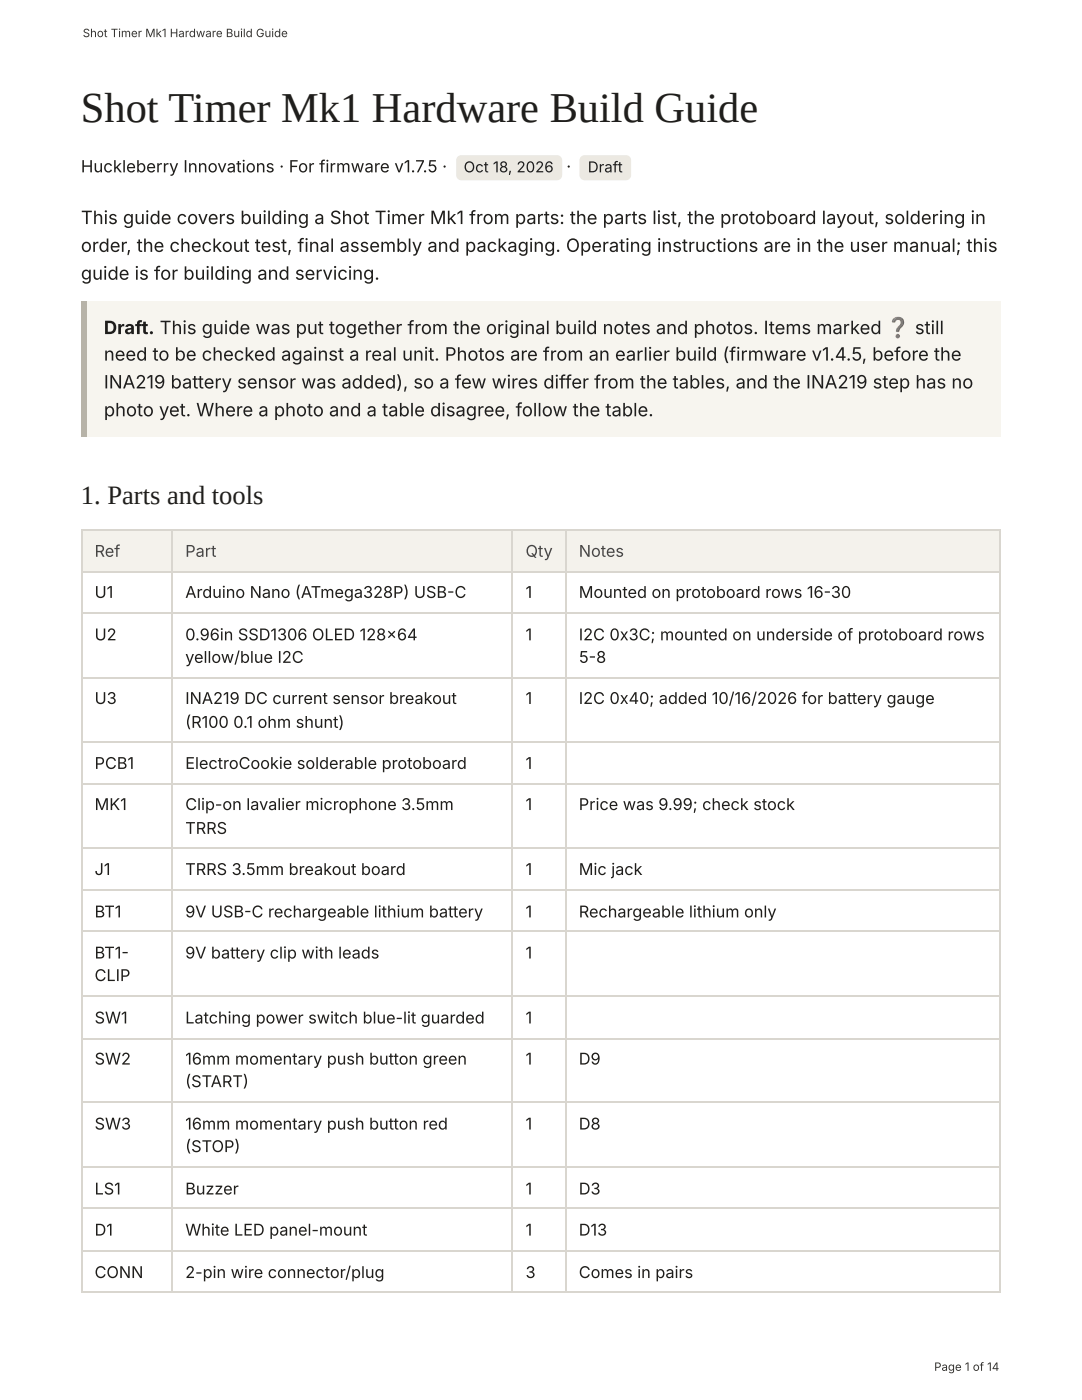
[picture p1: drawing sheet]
<svg xmlns="http://www.w3.org/2000/svg" width="216mm" height="279mm" viewBox="0 0 216 279" stroke-linecap="round" stroke-linejoin="round" font-family="sans-serif">
<defs><g id="words">
<text font-size="8.5" fill="#1f1e1c" x="16.1" y="24.3">Shot Timer Mk1 Hardware Build Guide</text>
<text font-size="5.3" fill="#1f1e1c" x="16.1" y="100.5">1. Parts and tools</text>
<g font-size="3.7" fill="#1f1e1c">
<text x="16.1" y="44.7">This guide covers building a Shot Timer Mk1 from parts: the parts list, the protoboard layout, soldering in</text>
<text x="16.1" y="50.3">order, the checkout test, final assembly and packaging. Operating instructions are in the user manual; this</text>
<text x="16.1" y="55.8">guide is for building and servicing.</text>
<text x="20.7" y="66.7">Draft. This guide was put together from the original build notes and photos. Items marked ❓ still</text>
<text x="20.7" y="72">need to be checked against a real unit. Photos are from an earlier build (firmware v1.4.5, before the</text>
<text x="20.7" y="77.5">INA219 battery sensor was added), so a few wires differ from the tables, and the INA219 step has no</text>
<text x="20.7" y="83.1">photo yet. Where a photo and a table disagree, follow the table.</text>
</g>
<g font-size="3.3" fill="#1f1e1c">
<text x="16.1" y="34.4">Huckleberry Innovations · For firmware v1.7.5 ·</text>
<text x="113" y="34.4">·</text>
</g>
<g font-size="3.2" fill="#4a4843">
<text x="18.9" y="111.1">Ref</text>
<text x="37" y="111.1">Part</text>
<text x="104.9" y="111.1">Qty</text>
<text x="115.5" y="111.1">Notes</text>
</g>
<g font-size="3.2" fill="#1f1e1c">
<text x="18.9" y="119.3">U1</text>
<text x="37" y="119.3">Arduino Nano (ATmega328P) USB-C</text>
<text x="104.9" y="119.3">1</text>
<text x="115.5" y="119.3">Mounted on protoboard rows 16-30</text>
<text x="18.9" y="127.8">U2</text>
<text x="37" y="127.8">0.96in SSD1306 OLED 128x 64</text>
<text x="104.9" y="127.8">1</text>
<text x="115.5" y="127.8">I2C 0x3C; mounted on underside of protoboard rows</text>
<text x="37" y="132.3">yellow/blue I2C</text>
<text x="115.5" y="132.3">5-8</text>
<text x="18.9" y="140.5">U3</text>
<text x="37" y="140.5">INA219 DC current sensor breakout</text>
<text x="104.9" y="140.5">1</text>
<text x="115.5" y="140.5">I2C 0x40; added 10/16/2026 for battery gauge</text>
<text x="37" y="145.3">(R100</text>
<text x="46.6" y="145.3">0.1 ohm shunt)</text>
<text x="18.9" y="153.5">PCB1</text>
<text x="37" y="153.5">ElectroCookie solderable protoboard</text>
<text x="104.9" y="153.5">1</text>
<text x="18.9" y="161.7">MK1</text>
<text x="37" y="161.7">Clip-on lavalier microphone 3.5mm</text>
<text x="104.9" y="161.7">1</text>
<text x="115.5" y="161.7">Price was 9.99; check stock</text>
<text x="37" y="166.4">TRRS</text>
<text x="18.9" y="174.6">J1</text>
<text x="37" y="174.6">TRRS 3.5mm breakout board</text>
<text x="104.9" y="174.6">1</text>
<text x="115.5" y="174.6">Mic jack</text>
<text x="18.9" y="183.1">BT1</text>
<text x="37" y="183.1">9V USB-C rechargeable lithium battery</text>
<text x="104.9" y="183.1">1</text>
<text x="115.5" y="183.1">Rechargeable lithium only</text>
<text x="18.9" y="191.3">BT1-</text>
<text x="37" y="191.3">9V battery clip with leads</text>
<text x="104.9" y="191.3">1</text>
<text x="18.9" y="195.8">CLIP</text>
<text x="18.9" y="204.3">SW1</text>
<text x="37" y="204.3">Latching power switch blue-lit guarded</text>
<text x="104.9" y="204.3">1</text>
<text x="18.9" y="212.5">SW2</text>
<text x="37" y="212.5">16mm momentary push button green</text>
<text x="104.9" y="212.5">1</text>
<text x="115.5" y="212.5">D9</text>
<text x="37" y="217">(START)</text>
<text x="18.9" y="225.4">SW3</text>
<text x="37" y="225.4">16mm momentary push button red</text>
<text x="104.9" y="225.4">1</text>
<text x="115.5" y="225.4">D8</text>
<text x="37" y="229.9">(STOP)</text>
<text x="18.9" y="238.4">LS1</text>
<text x="37" y="238.4">Buzzer</text>
<text x="104.9" y="238.4">1</text>
<text x="115.5" y="238.4">D3</text>
<text x="18.9" y="246.6">D1</text>
<text x="37" y="246.6">White LED panel-mount</text>
<text x="104.9" y="246.6">1</text>
<text x="115.5" y="246.6">D13</text>
<text x="18.9" y="255.1">CONN</text>
<text x="37" y="255.1">2-pin wire connector/plug</text>
<text x="104.9" y="255.1">3</text>
<text x="115.5" y="255.1">Comes in pairs</text>
</g>
<g font-size="3" fill="#1f1e1c">
<text x="92.5" y="34.4">Oct 18, 2026</text>
<text x="117.3" y="34.4">Draft</text>
</g>
<g font-size="2.3" fill="#363431">
<text x="16.5" y="7.4">Shot Timer Mk1 Hardware Build Guide</text>
<text x="186.4" y="273.6">Page 1 of 14</text>
</g>
</g></defs>
<path d="M16.1 60.1h183.5v26.9h-183.5z" fill="#f7f5ef"/>
<path d="M16.1 60.1h1.1v26.9h-1.1z" fill="#b8b2a3"/>
<g fill="#f4f2ec">
<path d="M16.4 105.8h18v8.2h-18z"/>
<path d="M34.4 105.8h68v8.2h-68z"/>
<path d="M102.4 105.8h10.6v8.2h-10.6z"/>
<path d="M113 105.8h86.6v8.2h-86.6z"/>
</g>
<g fill="none" stroke="#d9d6cf" stroke-width=".26">
<path d="M16.1 105.7h183.5M16.1 114.2h183.5M16.3 105.6v152.4M34.3 105.6v152.4M102.3 105.6v152.4M112.8 105.6v152.4M16.1 122.4h183.5M16.1 135.3h183.5M16.1 148h183.5M16.1 156.5h183.5M16.1 169.2h183.5M16.1 177.7h183.5"/>
<path d="M16.1 185.9h183.5M16.1 198.8h183.5M16.1 207.3h183.5M16.1 220h183.5M16.1 233h183.5M16.1 241.2h183.5M16.1 249.6h183.5M16.1 257.8h183.5"/>
</g>
<path d="M199.6 105.6v152.4" fill="none" stroke="#d9d6cf" stroke-width=".2"/>
<g fill="#ece9e2">
<path d="M91.3 31.3l.8-.3h19a1.06 1.06 0 0 1 1.1 1v2.9a1.06 1.06 0 0 1-1.1 1.1h-19a1.06 1.06 0 0 1-1.1-1.1v-2.9z"/>
<path d="M115.9 31.3l.8-.3h8.2a1.06 1.06 0 0 1 1 1v2.9a1.06 1.06 0 0 1-1 1.1h-8.2a1.06 1.06 0 0 1-1.1-1.1v-2.9z"/>
</g>
<use href="#words"/>
</svg>
